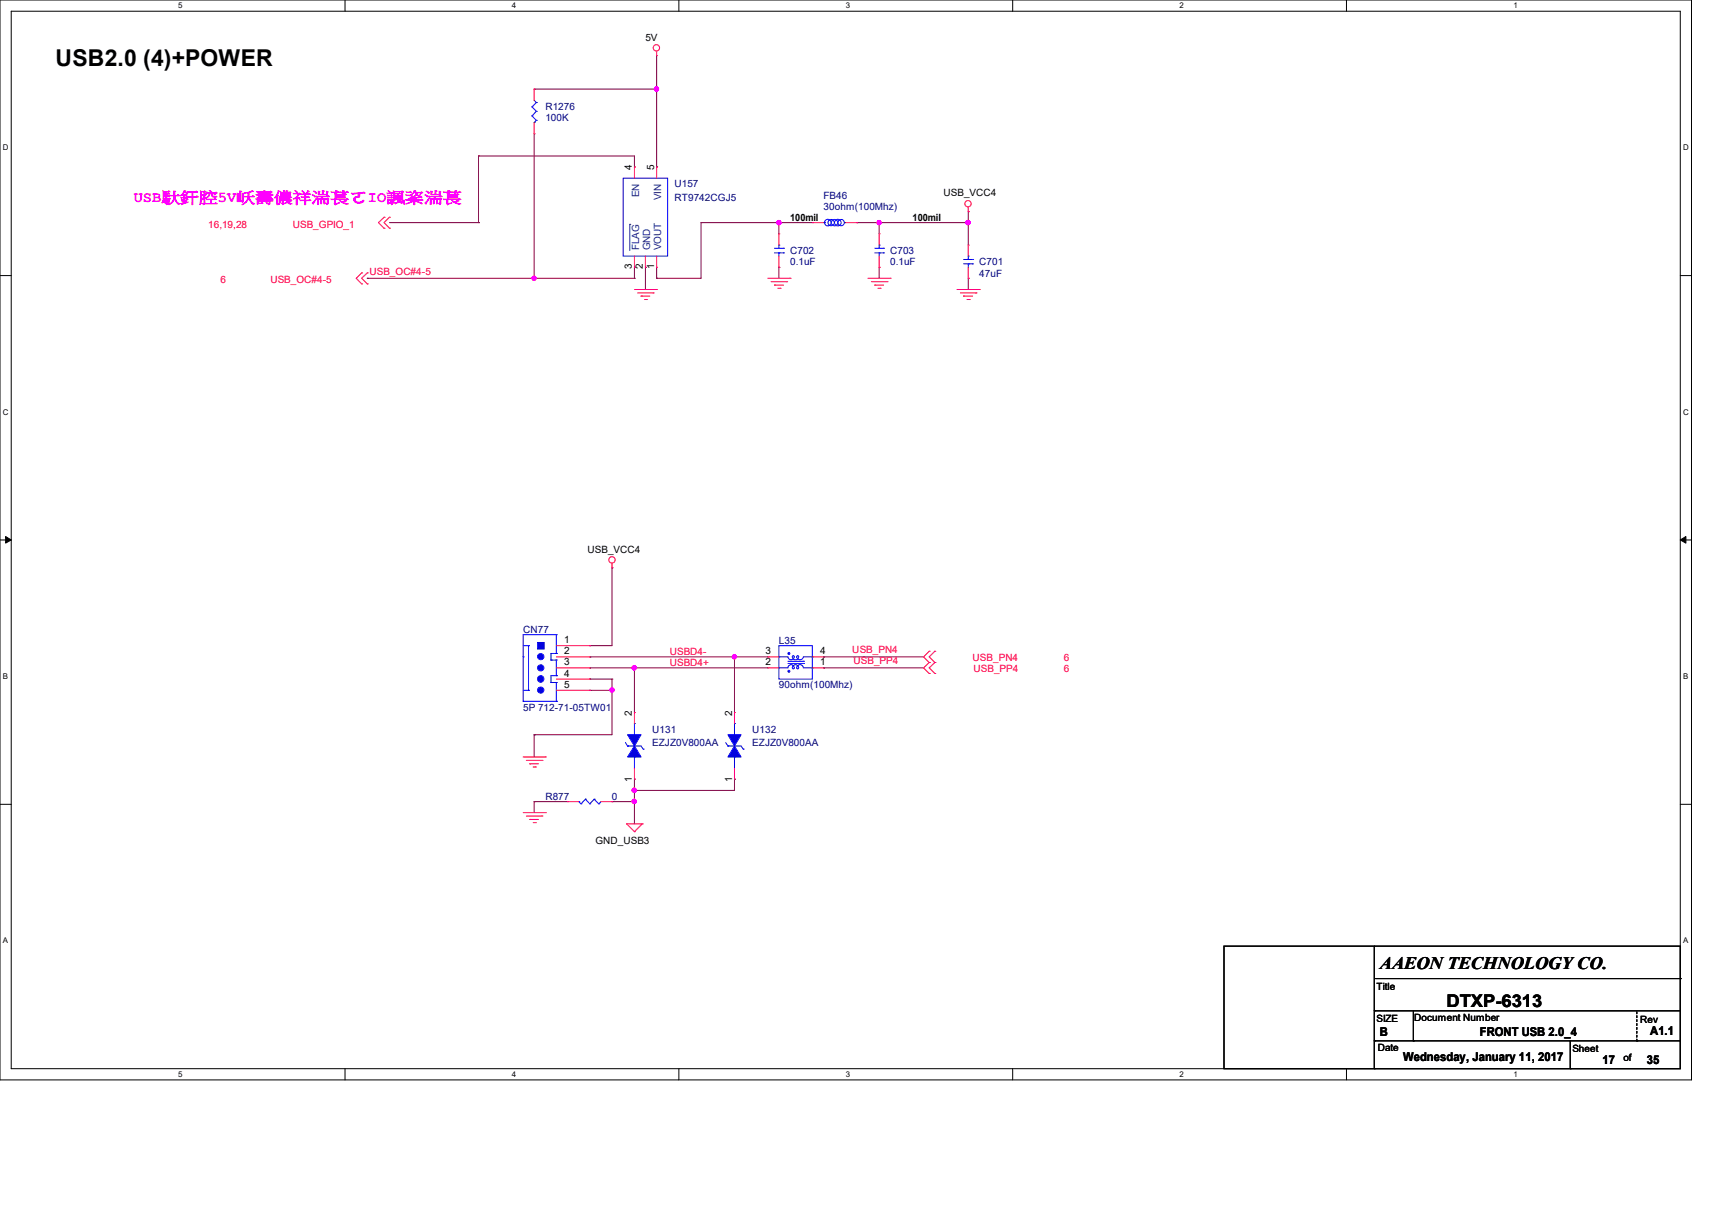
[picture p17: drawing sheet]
<svg xmlns="http://www.w3.org/2000/svg" width="297mm" height="210mm" viewBox="0 0 297 210" stroke-linecap="round" stroke-linejoin="round" font-family="sans-serif">
<defs><g id="words">
<text font-size="4" x="9.7" y="11.5">USB2.0 (4)+POWER</text>
<g font-size="3">
<text x="239.4" y="168">AAEON TECHNOLOGY CO.</text>
<text x="251" y="174.7">DTXP-6313</text>
</g>
<text font-size="2.7" fill="#f0f" x="23.2" y="35.1">USB馱釬腔5V岆壽儂祥湍萇ㄛIO諷秶湍萇</text>
<g font-size="2.1">
<text x="239.4" y="179.6">B</text>
<text x="256.8" y="179.6">FRONT USB 2.0_4</text>
<text x="286.3" y="179.4">A1.1</text>
<text x="243.5" y="184">Wednesday, January 11, 2017</text>
<text x="278" y="184.4">17</text>
<text x="285.7" y="184.4">35</text>
</g>
<g font-size="1.7">
<text x="112" y="7">5V</text>
<text x="109.6" y="29.5" transform="rotate(-90 109.6 29.5)">4</text>
<text x="113.5" y="29.5" transform="rotate(-90 113.5 29.5)">5</text>
<text x="163.7" y="34">USB_VCC4</text>
<text x="137.1" y="38.3">100mil</text>
<text x="158.3" y="38.3">100mil</text>
<text x="109.6" y="46.7" transform="rotate(-90 109.6 46.7)">3</text>
<text x="111.5" y="46.7" transform="rotate(-90 111.5 46.7)">2</text>
<text x="113.5" y="46.7" transform="rotate(-90 113.5 46.7)">1</text>
<text x="101.9" y="95.8">USB_VCC4</text>
<text x="97.9" y="111.5">1</text>
<text x="97.9" y="113.5">2</text>
<text x="132.8" y="113.5">3</text>
<text x="142.3" y="113.5">4</text>
<text x="97.9" y="115.4">3</text>
<text x="97.9" y="117.3">4</text>
<text x="97.9" y="119.3">5</text>
<text x="132.8" y="115.4">2</text>
<text x="142.3" y="115.4">1</text>
<text x="109.6" y="124.1" transform="rotate(-90 109.6 124.1)">2</text>
<text x="127" y="124.1" transform="rotate(-90 127 124.1)">2</text>
<text x="109.6" y="135.5" transform="rotate(-90 109.6 135.5)">1</text>
<text x="127" y="135.5" transform="rotate(-90 127 135.5)">1</text>
<text x="103.3" y="146.4">GND_USB3</text>
<text x="238.8" y="171.7">Title</text>
<text x="238.8" y="177.3">SIZE</text>
<text x="245.4" y="177.1">Document Number</text>
<text x="284.6" y="177.5">Rev</text>
<text x="239" y="182.3">Date</text>
<text x="272.8" y="182.5">Sheet</text>
<text x="281.6" y="184.1">of</text>
</g>
<g font-size="1.7" fill="#000080">
<text x="94.6" y="19">R1276</text>
<text x="94.6" y="20.9">100K</text>
<text x="117" y="32.5">U157</text>
<text x="117" y="34.8">RT9742CGJ5</text>
<text x="142.9" y="34.5">FB46</text>
<text x="142.9" y="36.4">30ohm(100Mhz)</text>
<text x="137.1" y="44.1">C702</text>
<text x="137.1" y="46">0.1uF</text>
<text x="154.4" y="44.1">C703</text>
<text x="154.4" y="46">0.1uF</text>
<text x="169.9" y="46">C701</text>
<text x="169.9" y="48">47uF</text>
<text x="90.8" y="109.7">CN77</text>
<text x="135.1" y="111.7">L35</text>
<text x="135.1" y="119.4">90ohm(100Mhz)</text>
<text x="90.8" y="123.2">5P 712-71-05TW01</text>
<text x="113.2" y="127.1">U131</text>
<text x="113.2" y="129.4">EZJZ0V800AA</text>
<text x="130.5" y="127.1">U132</text>
<text x="130.5" y="129.4">EZJZ0V800AA</text>
<text x="94.6" y="138.7">R877</text>
<text x="106.2" y="138.7">0</text>
</g>
<g font-size="1.7" fill="#004080">
<text x="110.9" y="34.2" transform="rotate(-90 110.9 34.2)">EN</text>
<text x="114.7" y="34.7" transform="rotate(-90 114.7 34.7)">VIN</text>
<text x="110.9" y="43.4" transform="rotate(-90 110.9 43.4)">FLAG</text>
<text x="112.8" y="43.4" transform="rotate(-90 112.8 43.4)">GND</text>
<text x="114.7" y="43.4" transform="rotate(-90 114.7 43.4)">VOUT</text>
</g>
<g font-size="1.7" fill="#f00">
<text x="36.1" y="39.5">16,19,28</text>
<text x="50.8" y="39.5">USB_GPIO_1</text>
<text x="64.1" y="47.7">USB_OC#4-5</text>
<text x="38.2" y="49.1">6</text>
<text x="46.9" y="49.1">USB_OC#4-5</text>
<text x="116.2" y="113.5">USBD4-</text>
<text x="147.9" y="113.3">USB_PN4</text>
<text x="116.2" y="115.4">USBD4+</text>
<text x="148.1" y="115.2">USB_PP4</text>
<text x="168.7" y="114.6">USB_PN4</text>
<text x="168.9" y="116.5">USB_PP4</text>
<text x="184.6" y="116.5">6</text>
<text x="184.6" y="114.6">6</text>
</g>
<g font-size="1.4">
<text x="30.9" y="1.4">5</text>
<text x="88.8" y="1.4">4</text>
<text x="146.7" y="1.4">3</text>
<text x="204.6" y="1.4">2</text>
<text x="262.6" y="1.4">1</text>
<text x=".5" y="26.1">D</text>
<text x="292" y="26.1">D</text>
<text x=".5" y="71.9">C</text>
<text x="292" y="71.9">C</text>
<text x=".5" y="117.8">B</text>
<text x="292" y="117.8">B</text>
<text x=".5" y="163.6">A</text>
<text x="292" y="163.6">A</text>
<text x="30.9" y="186.8">5</text>
<text x="88.8" y="186.8">4</text>
<text x="146.7" y="186.8">3</text>
<text x="204.6" y="186.8">2</text>
<text x="262.6" y="186.8">1</text>
</g>
</g></defs>
<path d="M0 0h293.5v187.3h-293.5zM1.9 1.9h289.6v183.4h-289.6z" fill="none" stroke="#000" stroke-width=".17"/>
<g fill="#fff">
<path d="M30.9 .2h.8v1.5h-.8z"/>
<path d="M30.9 185.5h.8v1.6h-.8z"/>
</g>
<path d="M59.9 0v1.9M59.9 185.3v2" fill="none" stroke="#000" stroke-width=".17"/>
<g fill="#fff">
<path d="M88.8 .2h.8v1.5h-.8z"/>
<path d="M88.8 185.5h.8v1.6h-.8z"/>
</g>
<path d="M117.8 0v1.9M117.8 185.3v2" fill="none" stroke="#000" stroke-width=".17"/>
<g fill="#fff">
<path d="M146.7 .2h.8v1.5h-.8z"/>
<path d="M146.7 185.5h.8v1.6h-.8z"/>
</g>
<path d="M175.7 0v1.9M175.7 185.3v2" fill="none" stroke="#000" stroke-width=".17"/>
<g fill="#fff">
<path d="M204.6 .2h.8v1.5h-.8z"/>
<path d="M204.6 185.5h.8v1.6h-.8z"/>
</g>
<path d="M233.6 0v1.9M233.6 185.3v2" fill="none" stroke="#000" stroke-width=".17"/>
<g fill="#fff">
<path d="M262.6 .2h.7v1.5h-.7z"/>
<path d="M262.6 185.5h.7v1.6h-.7z"/>
<path d="M.5 24.8h1v1.6h-1z"/>
<path d="M292 24.8h1v1.6h-1z"/>
<path d="M.5 70.7h1v1.5h-1z"/>
<path d="M292 70.7h1v1.5h-1z"/>
</g>
<path d="M0 47.8h1.9M291.5 47.8h2" fill="none" stroke="#000" stroke-width=".17"/>
<g fill="#fff">
<path d="M.5 116.5h.9v1.6h-.9z"/>
<path d="M292 116.5h.9v1.6h-.9z"/>
</g>
<path d="M0 93.6h1.9M291.5 93.6h2" fill="none" stroke="#000" stroke-width=".17"/>
<path d="M1 93l.9 .6-.9 .6zM291.5 93.6l1-.6v1.2z" fill="#000" stroke="#000" stroke-width=".17"/>
<g fill="#fff">
<path d="M.5 162.4h.9v1.5h-.9z"/>
<path d="M292 162.4h.9v1.5h-.9z"/>
</g>
<g fill="none" stroke="#000" stroke-width=".17">
<path d="M0 139.5h1.9M291.5 139.5h2M212.3 164.1h79.2v21.2h-79.2zM238.4 175.3h.1M238.4 175.3h53.1M238.4 164.1v21.2M238.6 169.7h52.9M245.2 175.3v5.2M291.5 169.7h.1M238.4 180.5h.1M238.4 185.3h.1M238.4 180.5h53.1"/>
<path d="M245.2 180.5h.1M272.4 185.3h.1M272.4 180.5v4.8"/>
</g>
<g fill="none" stroke="#800040" stroke-width=".17">
<path d="M92.7 15.5h21.2M113.9 15.5h.1M113.9 9.7v19.3M67.6 38.6h15.4M83 27.1h.1M83 38.6h.1M83 27.1h27.1v1.9M83 27.1v11.5M92.7 23.2v25.1M110.1 29h.1M113.9 29h.1M121.6 38.6h.1"/>
<path d="M121.6 38.6h19.3M121.6 38.6v9.7h-7.7M135.1 38.6h.1M135.1 38.6v2M148.7 38.6h.1M148.7 38.6h19.3M152.5 38.6h.1M152.5 38.6v2M168 36.7h.1M168 38.6h.1M168 36.7v5.8M63.7 48.3h.1"/>
<path d="M63.7 48.3h46.4M92.7 48.3h.1M110.1 48.3h.1M110.1 46.4v1.9M112 46.4h.1M112 46.4v3.8M113.9 48.3h.1M113.9 46.4v1.9M135.1 46.4h.1M135.1 46.4v1.9M152.5 46.4h.1M152.5 46.4v1.9"/>
<path d="M168 48.3h.1M168 48.3v1.9M106.2 98.5h.1M106.2 98.5v13.5h-3.9M102.3 112h.1M102.3 117.8h.1M102.3 115.8h.1M102.3 113.9h.1M102.3 119.7h.1M102.3 113.9h30.9M102.3 115.8h30.9M102.3 117.8h3.9"/>
<path d="M102.3 119.7h3.9M106.2 117.8h.1M106.2 119.7h.1M106.2 117.8v9.6h-13.5M110.1 115.8h.1M110.1 115.8v7.8M127.4 113.9h.1M127.4 113.9v9.7M142.9 113.9h.1M142.9 115.8h.1M142.9 113.9h17.3M142.9 115.8h17.3"/>
<path d="M92.7 139h.1M92.7 127.4h.1M92.7 139h5.8M92.7 127.4v3.9M92.7 139v1.9M106.2 139h.1M106.2 139h3.9M110.1 137.1h.1M110.1 135.1h.1M110.1 139h.1M110.1 135.1v7.8M127.4 135.1h.1"/>
<path d="M127.4 135.1v2h-17.3"/>
</g>
<g fill="#f0f" stroke="#f0f" stroke-width=".17">
<circle cx="167.9" cy="38.6" r=".38"/>
<circle cx="152.5" cy="38.6" r=".37"/>
<circle cx="135.1" cy="38.6" r=".38"/>
<circle cx="106.2" cy="119.7" r=".38"/>
<circle cx="110" cy="139" r=".38"/>
<circle cx="110" cy="137.1" r=".38"/>
<circle cx="110" cy="115.8" r=".38"/>
<circle cx="127.4" cy="113.9" r=".37"/>
<circle cx="113.9" cy="15.4" r=".37"/>
<circle cx="92.6" cy="48.3" r=".37"/>
</g>
<g fill="none" stroke="#f00" stroke-width=".17">
<path d="M92.7 15.5h.1M92.7 15.5v1.9M113.9 9.7h.1M113.9 8.9v.8M66.6 37.7h.1M66.6 39.6h.1M66.6 37.7l-.9 .9 .9 1M67.6 37.7h.1M67.6 39.6h.1M67.6 37.7l-1 .9 1 1M92.7 23.2h.1M92.7 21.3v1.9"/>
<path d="M110.1 29h.1M110.1 29v1.9M113.9 29h.1M113.9 29v1.9M140.9 38.6h.1M140.9 38.6h2M146.7 38.6h2M148.7 38.6h.1M168 36.7h.1M168 35.9v.8M62.7 47.3h.1M62.7 49.2h.1"/>
<path d="M62.7 47.3l-.9 1 .9 .9M63.7 47.3h.1M63.7 49.2h.1M63.7 47.3l-1 1 1 .9M110.1 46.4h.1M110.1 50.2h3.8M110.1 44.4v2M110.6 50.8h2.7M111.2 51.4h.1M111.2 51.4h1.5M111.8 51.9h.4M112 46.4h.1"/>
<path d="M112 44.4v2M112.2 51.9h.1M113.3 50.8h.1M113.9 50.2h.1M113.9 46.4h.1M113.9 44.4v2M133.2 48.3h3.9M133.8 48.9h2.7M134.4 49.4h.1M134.4 49.4h1.5M135 50h.3M135.1 46.4h.1"/>
<path d="M135.1 40.6h.1M135.1 40.6v1.9M135.1 44.4v2M135.3 50h.1M136.5 48.9h.1M137.1 48.3h.1M150.6 48.3h3.8M151.2 48.9h2.7M151.8 49.4h.1M151.8 49.4h1.5M152.3 50h.4M152.5 46.4h.1"/>
<path d="M152.5 40.6h.1M152.5 40.6v1.9M152.5 44.4v2M152.7 50h.1M153.9 48.9h.1M154.4 48.3h.1M166 50.2h3.9M166.6 50.8h2.7M167.2 51.4h.1M167.2 51.4h1.5M167.8 51.9h.3M168 48.3h.1"/>
<path d="M168 42.5h.1M168 42.5v1.9M168 46.4v1.9M168.1 51.9h.1M169.3 50.8h.1M169.9 50.2h.1M106.2 98.5h.1M106.2 97.7v.8M96.5 112h5.8M96.5 113.9h5.8M96.5 115.8h5.8M96.5 117.8h5.8"/>
<path d="M96.5 119.7h5.8M102.3 112h.1M102.3 113.9h.1M102.3 115.8h.1M102.3 117.8h.1M102.3 119.7h.1M133.2 115.8h.1M133.2 113.9h.1M133.2 113.9h1.9M133.2 115.8h1.9M140.9 113.9h2M140.9 115.8h2"/>
<path d="M142.9 113.9h.1M142.9 115.8h.1M161.2 112.9h.1M161.2 114.9h.1M161.2 116.8h.1M161.2 112.9l-1 1 1 1M161.2 114.9l-1 .9 1 1M162.2 114.9h.1M162.2 112.9h.1M162.2 116.8h.1M162.2 112.9l-1 1 1 1M162.2 114.9l-1 .9 1 1"/>
<path d="M90.8 131.3h3.8M91.3 131.9h2.7M91.9 132.5h.1M91.9 132.5h1.5M92.5 133h.4M92.9 133h.1M94 131.9h.1M94.6 131.3h.1M98.5 139h.1M98.5 139h1.9M104.3 139h1.9M106.2 139h.1"/>
<path d="M110.1 135.1h.1M110.1 123.6h.1M110.1 123.6v1.9M110.1 133.2v1.9M127.4 135.1h.1M127.4 123.6h.1M127.4 123.6v1.9M127.4 133.2v1.9M90.8 140.9h3.8M91.3 141.5h2.7M91.9 142.1h.1M91.9 142.1h1.5"/>
<path d="M92.5 142.7h.4M92.9 142.7h.1M94 141.5h.1M94.6 140.9h.1M108.7 142.9h.1M108.7 142.9h2.7M108.7 142.9l1.4 1.3M110.1 144.2h.1M111.4 142.9h.1M111.4 142.9l-1.3 1.3"/>
<circle cx="113.9" cy="8.3" r=".55"/>
<circle cx="167.9" cy="35.3" r=".55"/>
<circle cx="106.2" cy="97.1" r=".55"/>
</g>
<path d="M284 175.5v5M284 180.5h.1" fill="none" stroke="#000" stroke-width=".17" stroke-dasharray=".3"/>
<g fill="none" stroke="#00f" stroke-width=".17">
<path d="M92.3 18.5h.1M92.3 18.5l.7 .8M92.7 17.4l.3 .4M93 17.8h.1M93 19.3h.1M93 17.8l-.7 .7M93 19.3l-.7 .8M92.3 20.1h.1M92.3 20.1l.7 .8M92.7 21.3h.1M93 20.9h.1M93 20.9l-.3 .4"/>
<path d="M108.1 30.9h7.7v13.5h-7.7zM142.9 38.6h.1M143 38.6h.1M146.5 38.6h.1M146.5 38.6h.2M134.4 43.1h1.5M134.4 43.9h1.5M135.1 42.5h.1M135.1 43.9h.1M135.1 42.5v.6M135.1 43.9v.5M135.9 43.1h.1"/>
<path d="M135.9 43.9h.1M151.8 43.1h1.5M151.8 43.9h1.5M152.5 42.5h.1M152.5 43.9h.1M152.5 42.5v.6M152.5 43.9v.5M153.3 43.1h.1M153.3 43.9h.1M167.2 45h1.5M167.2 45.8h1.5M168 44.4h.1"/>
<path d="M168 45.8h.1M168 44.4v.6M168 45.8v.6M168.7 45h.1M168.7 45.8h.1M90.8 113.9h.1M90.8 112h.9M90.8 119.7h.9M91.7 112h.1M91.7 119.7h.1M91.7 112v7.7M95.6 114.5h.1"/>
<path d="M95.6 118.4h.1M95.6 114.5h.9M95.6 118.4h.9M96.5 110.1h.1M96.5 113.3h.1M96.5 114.5h.1M96.5 118.4h.1M96.5 117.2h.1M96.5 110.1h-5.7v11.5M96.5 113.3h-.9v1.2M96.5 117.2h-.9v1.2M96.5 110.1v3.2"/>
<path d="M96.5 114.5v2.7M96.5 118.4v3.2M135.1 112h5.8v5.8h-5.8zM135.1 115.8h1.6a.53 .53 0 0 1 .6-.5 .53 .53 0 0 1 .4 .6h-.2a.52 .52 0 0 1 .5-.6 .52 .52 0 0 1 .5 .6l-.1 .1-.2-.2a.57 .57 0 0 1 .6-.5 .57 .57 0 0 1 .6 .5M135.1 113.9h.1M135.1 115.8h.1M136.7 115.1h2.7M136.7 114.7h2.7M137.8 113.9l-.1-.1h-.2a.54 .54 0 0 0 .4 .7 .54 .54 0 0 0 .7-.6M137.8 113.9a.55 .55 0 0 1-.6 .5 .55 .55 0 0 1-.5-.5h-1.6M138.6 113.9l-.1-.1h-.2a.56 .56 0 0 0 .4 .7 .56 .56 0 0 0 .7-.6M139.4 115.1h.1"/>
<path d="M139.4 114.7h.1M139.4 113.9h1.5M139.4 115.8h1.5M140.9 115.8h.1M140.9 113.9h.1M90.8 121.6h.1M90.8 121.6h5.7M96.5 121.6h.1M100.4 139h.1M100.4 139l.4 .4M100.8 139.4h.1M101.6 138.6h.1"/>
<path d="M101.6 138.6l-.8 .8M101.6 138.6l.7 .8M102.3 139.4h.1M103.1 138.6h.1M103.1 138.6l.8 .8M103.1 138.6l-.8 .8M103.9 139.4h.1M104.3 139l-.4 .4M108.5 128.8l.4 .6M108.9 129.4h.1M108.9 129.4h2.3l.4 .5M110.1 131.3h.1"/>
<path d="M110.1 125.5h.1M110.1 125.5v1.9M110.1 131.3v1.9M111.6 129.9h.1M125.9 128.8l.4 .6M126.3 129.4h.1M126.3 129.4h2.3l.3 .5M127.4 131.3h.1M127.4 125.5h.1M127.4 125.5v1.9M127.4 131.3v1.9M128.9 129.9h.1"/>
<circle cx="143.6" cy="38.6" r=".57"/>
<circle cx="144.2" cy="38.6" r=".55"/>
<circle cx="144.8" cy="38.6" r=".55"/>
<circle cx="145.4" cy="38.6" r=".57"/>
<circle cx="145.9" cy="38.6" r=".55"/>
</g>
<g fill="#00f" stroke="#00f" stroke-width=".17">
<path d="M127.4 129.4l1.2 1.9h-2.3z"/>
<path d="M126.3 127.4h2.3l-1.2 2z"/>
<path d="M110.1 129.4l1.1 1.9h-2.3z"/>
<path d="M108.9 127.4h2.3l-1.1 2z"/>
<path d="M93.3 111.4h1.1v1.2h-1.1z" fill-rule="evenodd"/>
<circle cx="93.8" cy="113.9" r=".54"/>
<circle cx="93.8" cy="115.8" r=".54"/>
<circle cx="93.8" cy="117.8" r=".56"/>
<circle cx="93.8" cy="119.7" r=".54"/>
<circle cx="136.9" cy="116.4" r=".17"/>
<circle cx="136.9" cy="113.3" r=".17"/>
</g>
<path d="M109.3 38.9h.1M109.3 38.9v4.5" fill="none" stroke="#004080" stroke-width=".17"/>
<use href="#words"/>
</svg>
